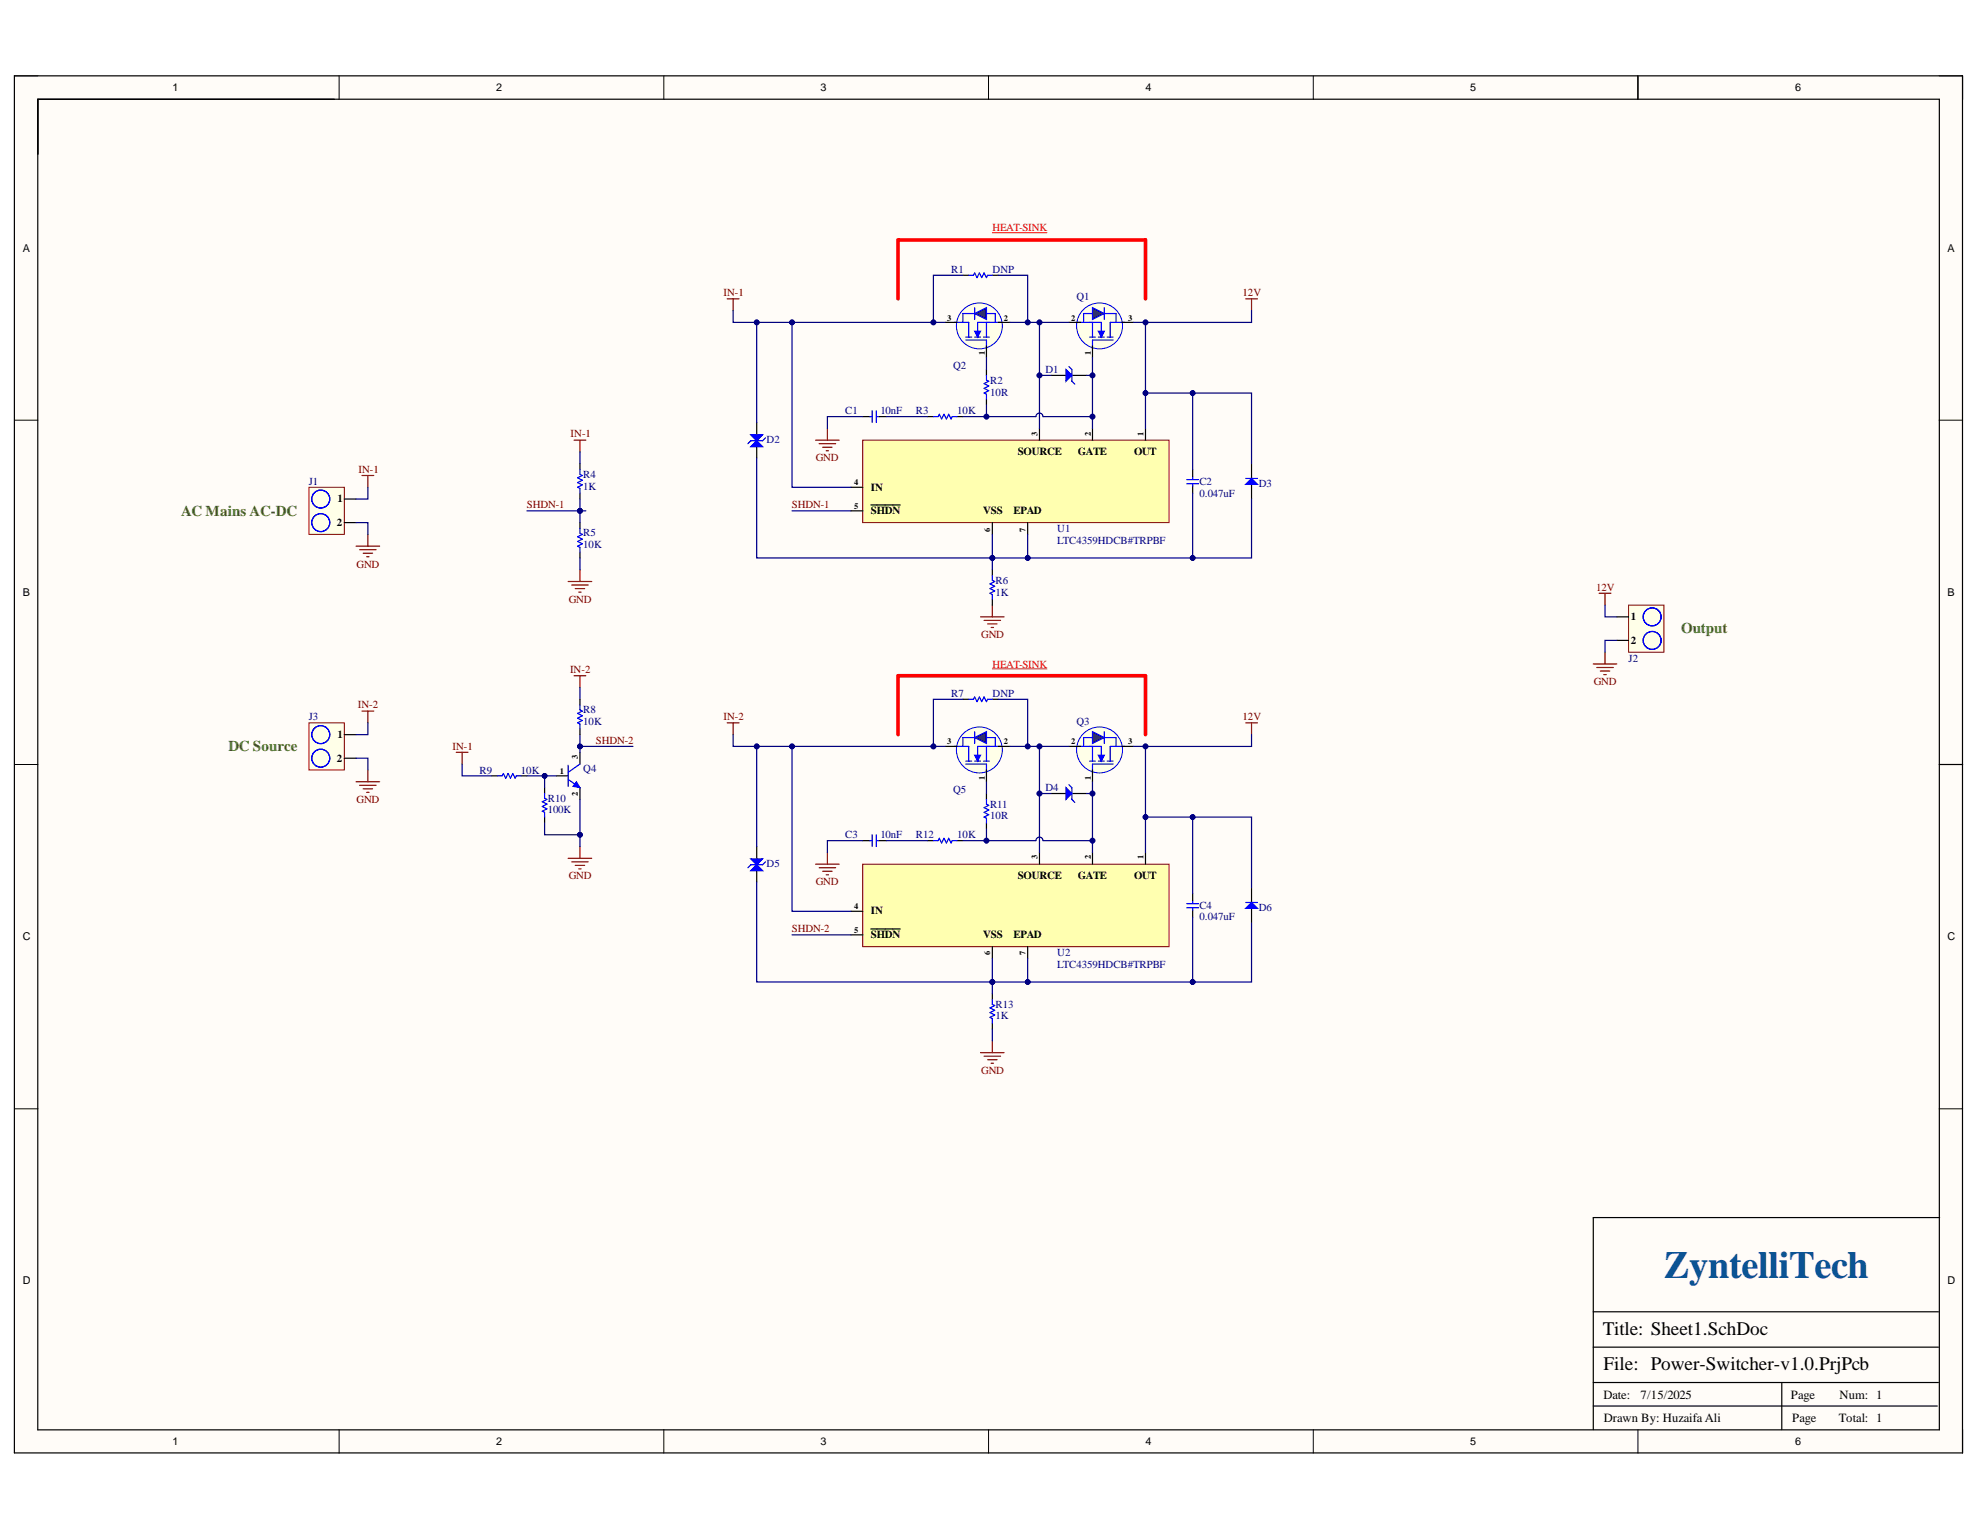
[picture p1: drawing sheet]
<svg xmlns="http://www.w3.org/2000/svg" width="279mm" height="216mm" viewBox="0 0 279 216" stroke-linecap="round" stroke-linejoin="round" font-family="sans-serif">
<defs><g id="words">
<text font-size="5.4" fill="#0b5394" x="234.8" y="180.3">ZyntelliTech</text>
<g font-size="2.7">
<text x="226.2" y="188.3">Title: Sheet1.SchDoc</text>
<text x="226.3" y="193.3">File: Power-Switcher-v1.0.PrjPcb</text>
</g>
<g font-size="2.1" fill="#38761d">
<text x="25.5" y="72.8">AC Mains AC-DC</text>
<text x="237.3" y="89.4">Output</text>
<text x="32.2" y="106">DC Source</text>
</g>
<g font-size="1.8">
<text x="226.3" y="197.4">Date:</text>
<text x="231.5" y="197.4">7/15/2025</text>
<text x="252.7" y="197.4">Page</text>
<text x="259.6" y="197.4">Num: 1</text>
<text x="226.3" y="200.7">Drawn By: Huzaifa Ali</text>
<text x="252.9" y="200.7">Page</text>
<text x="259.5" y="200.7">Total: 1</text>
</g>
<g font-size="1.5">
<text x="24.4" y="12.9">1</text>
<text x="70" y="12.9">2</text>
<text x="115.8" y="12.9">3</text>
<text x="161.6" y="12.9">4</text>
<text x="207.5" y="12.9">5</text>
<text x="253.3" y="12.9">6</text>
<text x="3.2" y="35.5">A</text>
<text x="274.8" y="35.5">A</text>
<text x="143.6" y="64.3">SOURCE</text>
<text x="152.1" y="64.3">GATE</text>
<text x="160" y="64.3">OUT</text>
<text x="47.6" y="70.9">1</text>
<text x="122.9" y="69.3">IN</text>
<text x="47.5" y="74.2">2</text>
<text x="122.9" y="72.6">SHDN</text>
<text x="138.7" y="72.6">VSS</text>
<text x="143" y="72.6">EPAD</text>
<text x="3.2" y="84.1">B</text>
<text x="230.1" y="87.5">1</text>
<text x="274.8" y="84.1">B</text>
<text x="230.1" y="90.8">2</text>
<text x="47.5" y="107.5">2</text>
<text x="47.6" y="104.2">1</text>
<text x="143.6" y="124.1">SOURCE</text>
<text x="152.1" y="124.1">GATE</text>
<text x="160" y="124.1">OUT</text>
<text x="122.9" y="129">IN</text>
<text x="3.2" y="132.7">C</text>
<text x="122.9" y="132.4">SHDN</text>
<text x="138.7" y="132.4">VSS</text>
<text x="143" y="132.4">EPAD</text>
<text x="274.8" y="132.7">C</text>
<text x="3.2" y="181.2">D</text>
<text x="274.8" y="181.2">D</text>
<text x="24.4" y="203.9">1</text>
<text x="70" y="203.9">2</text>
<text x="115.8" y="203.9">3</text>
<text x="161.6" y="203.9">4</text>
<text x="207.5" y="203.9">5</text>
<text x="253.3" y="203.9">6</text>
</g>
<g font-size="1.5" fill="#f00">
<text x="140.1" y="32.6">HEAT-SINK</text>
<text x="140.1" y="94.2">HEAT-SINK</text>
</g>
<g font-size="1.5" fill="#800000">
<text x="102.1" y="41.8">IN-1</text>
<text x="175.3" y="41.8">12V</text>
<text x="80.5" y="61.7">IN-1</text>
<text x="115.1" y="65.1">GND</text>
<text x="50.6" y="66.7">IN-1</text>
<text x="74.3" y="71.7">SHDN-1</text>
<text x="111.7" y="71.7">SHDN-1</text>
<text x="50.3" y="80.1">GND</text>
<text x="225.2" y="83.4">12V</text>
<text x="80.3" y="85.1">GND</text>
<text x="80.4" y="95">IN-2</text>
<text x="138.5" y="90.1">GND</text>
<text x="50.5" y="100">IN-2</text>
<text x="102.1" y="101.6">IN-2</text>
<text x="175.3" y="101.6">12V</text>
<text x="224.9" y="96.7">GND</text>
<text x="63.9" y="105.8">IN-1</text>
<text x="84.1" y="104.9">SHDN-2</text>
<text x="50.3" y="113.3">GND</text>
<text x="80.3" y="124.1">GND</text>
<text x="115.1" y="124.9">GND</text>
<text x="111.7" y="131.6">SHDN-2</text>
<text x="138.5" y="151.5">GND</text>
</g>
<g font-size="1.5" fill="#000080">
<text x="134.2" y="38.5">R1</text>
<text x="140.1" y="38.5">DNP</text>
<text x="151.9" y="42.4">Q1</text>
<text x="134.5" y="52.1">Q2</text>
<text x="147.5" y="52.6">D1</text>
<text x="119.3" y="58.4">C1</text>
<text x="124.2" y="58.4">10nF</text>
<text x="129.2" y="58.4">R3</text>
<text x="135.1" y="58.4">10K</text>
<text x="139.7" y="54.1">R2</text>
<text x="139.7" y="55.8">10R</text>
<text x="108.2" y="62.5">D2</text>
<text x="43.6" y="68.4">J1</text>
<text x="82.3" y="67.4">R4</text>
<text x="82.3" y="69.1">1K</text>
<text x="169.2" y="68.4">C2</text>
<text x="169.2" y="70.1">0.047uF</text>
<text x="177.6" y="68.7">D3</text>
<text x="82.3" y="75.7">R5</text>
<text x="82.3" y="77.4">10K</text>
<text x="149.2" y="75.1">U1</text>
<text x="149.2" y="76.7">LTC4359HDCB#TRPBF</text>
<text x="140.5" y="82.4">R6</text>
<text x="140.5" y="84.1">1K</text>
<text x="229.8" y="93.4">J2</text>
<text x="43.6" y="101.6">J3</text>
<text x="82.3" y="100.6">R8</text>
<text x="134.2" y="98.3">R7</text>
<text x="140.1" y="98.3">DNP</text>
<text x="82.3" y="102.3">10K</text>
<text x="151.9" y="102.2">Q3</text>
<text x="67.7" y="109.2">R9</text>
<text x="73.5" y="109.2">10K</text>
<text x="77.3" y="113.1">R10</text>
<text x="82.3" y="109">Q4</text>
<text x="134.5" y="112">Q5</text>
<text x="139.7" y="114">R11</text>
<text x="147.5" y="111.6">D4</text>
<text x="77.3" y="114.7">100K</text>
<text x="119.3" y="118.3">C3</text>
<text x="124.2" y="118.3">10nF</text>
<text x="129.2" y="118.3">R12</text>
<text x="135.1" y="118.3">10K</text>
<text x="139.7" y="115.6">10R</text>
<text x="108.2" y="122.4">D5</text>
<text x="169.2" y="128.3">C4</text>
<text x="169.2" y="129.9">0.047uF</text>
<text x="177.6" y="128.5">D6</text>
<text x="149.2" y="134.9">U2</text>
<text x="149.2" y="136.6">LTC4359HDCB#TRPBF</text>
<text x="140.5" y="142.2">R13</text>
<text x="140.5" y="143.8">1K</text>
</g>
<g font-size="1.2">
<text x="133.6" y="45.2">3</text>
<text x="141.7" y="45.2">2</text>
<text x="151.1" y="45.2">2</text>
<text x="159.2" y="45.2">3</text>
<text x="139" y="50.1" transform="rotate(-90 139 50.1)">1</text>
<text x="153.9" y="50.1" transform="rotate(-90 153.9 50.1)">1</text>
<text x="146.4" y="61.5" transform="rotate(-90 146.4 61.5)">3</text>
<text x="153.9" y="61.5" transform="rotate(-90 153.9 61.5)">2</text>
<text x="161.4" y="61.5" transform="rotate(-90 161.4 61.5)">1</text>
<text x="120.5" y="71.8">5</text>
<text x="120.5" y="68.5">4</text>
<text x="139.7" y="75" transform="rotate(-90 139.7 75)">6</text>
<text x="144.7" y="75" transform="rotate(-90 144.7 75)">7</text>
<text x="81.5" y="107.1" transform="rotate(-90 81.5 107.1)">3</text>
<text x="133.6" y="105">3</text>
<text x="141.7" y="105">2</text>
<text x="151.1" y="105">2</text>
<text x="159.2" y="105">3</text>
<text x="79" y="109.2">1</text>
<text x="81.5" y="112.4" transform="rotate(-90 81.5 112.4)">2</text>
<text x="139" y="110" transform="rotate(-90 139 110)">1</text>
<text x="153.9" y="110" transform="rotate(-90 153.9 110)">1</text>
<text x="146.4" y="121.3" transform="rotate(-90 146.4 121.3)">3</text>
<text x="153.9" y="121.3" transform="rotate(-90 153.9 121.3)">2</text>
<text x="161.4" y="121.3" transform="rotate(-90 161.4 121.3)">1</text>
<text x="120.5" y="131.7">5</text>
<text x="120.5" y="128.3">4</text>
<text x="139.7" y="134.8" transform="rotate(-90 139.7 134.8)">6</text>
<text x="144.7" y="134.8" transform="rotate(-90 144.7 134.8)">7</text>
</g>
</g></defs>
<g fill="#fffcf8">
<path d="M2 10.7h275v194.4h-275z" fill-rule="evenodd"/>
<path d="M5.4 14h268.2v187.7h-268.2z" fill-rule="evenodd"/>
</g>
<g fill="none" stroke="#000" stroke-width=".14">
<path d="M2 10.7h3.4M47.9 10.7v3.3M93.7 10.7v3.3M139.5 10.7v3.3M185.3 10.7v3.3M231.1 10.7v3.3M273.6 10.7h3.4v3.3M2 59.3h3.4M273.6 59.3h3.4M2 107.9h3.4M273.6 107.9h3.4M2 156.5h3.4"/>
<path d="M273.6 156.5h3.4M47.9 201.7v3.4M93.7 201.7v3.4M139.5 201.7v3.4M185.3 201.7v3.4M231.1 201.7v3.4M277 201.7v3.4"/>
</g>
<path d="M2 10.7h274.9v194.3h-274.9zM5.3 14h268.4v187.8h-268.4zM231.1 10.7v3.3M273.7 107.9h3.3M273.7 171.8h-48.9v29.9M224.8 198.4h48.6M224.8 195.1h48.7M224.8 190.1h48.7M224.8 185.1h48.7M251.4 195.1v6.6" fill="none" stroke="#000" stroke-width=".17"/>
<path d="M43.6 68.8h5v6.6h-5z" fill-rule="evenodd" fill="#ffffe8"/>
<path d="M43.6 68.8h5v6.6h-5z" fill="none" stroke="#800000" stroke-width=".14"/>
<path d="M48.6 70.4h1.6M48.6 73.7h1.6" fill="none" stroke="#000" stroke-width=".17"/>
<g fill="none" stroke="#00f" stroke-width=".17">
<circle cx="45.3" cy="70.4" r="1.27"/>
<circle cx="45.3" cy="73.7" r="1.27"/>
</g>
<path d="M43.6 102h5v6.7h-5z" fill-rule="evenodd" fill="#ffffe8"/>
<path d="M43.6 102h5v6.7h-5z" fill="none" stroke="#800000" stroke-width=".14"/>
<path d="M48.6 103.7h1.6M48.6 107h1.6" fill="none" stroke="#000" stroke-width=".17"/>
<g fill="none" stroke="#00f" stroke-width=".17">
<circle cx="45.3" cy="107" r="1.27"/>
<circle cx="45.3" cy="103.7" r="1.27"/>
</g>
<g fill="none" stroke="#800000" stroke-width=".17">
<path d="M50.2 77.1h3.4M50.7 77.6h2.4M51.1 67.1h1.6M51.2 78.1h1.4M51.7 78.6h.4M51.9 67.1v1.7M51.9 75.4v1.7M50.2 110.3h3.4M50.7 110.8h2.4M51.1 100.3h1.6M51.2 111.3h1.4M51.7 111.8h.4"/>
<path d="M51.9 100.3v1.7M51.9 108.7v1.6"/>
</g>
<path d="M121.7 62.1h43.3v11.6h-43.3z" fill-rule="evenodd" fill="#ffffb0"/>
<path d="M121.7 62.1h43.3v11.6h-43.3z" fill="none" stroke="#800000" stroke-width=".14"/>
<path d="M120.1 72.1h1.6M120.1 68.8h1.6M122.9 71.3h4.1M140 73.7v1.7M145 73.7v1.7M146.7 60.4v1.7M154.2 60.4v1.7M161.6 60.4v1.7" fill="none" stroke="#000" stroke-width=".17"/>
<circle cx="155.2" cy="46" r="3.2" fill="#ffffe8"/>
<circle cx="155.2" cy="46" r="3.2" fill="none" stroke="#00f" stroke-width=".14"/>
<path d="M152.1 45.5h3.3v2.1M153.7 47.6h.9M154.2 45.5v2.1M155 47.6h.8M156.2 47.6h.9M157.1 48h-2.9v1.2M158.7 45.5h-2v2.1" fill="none" stroke="#00f" stroke-width=".17"/>
<path d="M155 46.7h.8l-.4 .9z" fill="#00f"/>
<path d="M152.9 45.5v-1.3h4.6v1.3M155 46.7h.8l-.4 .9zM155.8 43.4v1.7" fill="none" stroke="#00f" stroke-width=".17"/>
<path d="M150.8 45.5h1.7M158.3 45.5h1.7" fill="none" stroke="#000" stroke-width=".17"/>
<path d="M154.2 43.4l1.6 .8-1.6 .9z" fill="#073763"/>
<path d="M154.2 43.4l1.6 .8-1.6 .9z" fill="none" stroke="#00f" stroke-width=".17"/>
<path d="M154.2 48.8v1.7" fill="none" stroke="#000" stroke-width=".17"/>
<circle cx="138.2" cy="46" r="3.2" fill="#ffffe8"/>
<circle cx="138.2" cy="46" r="3.2" fill="none" stroke="#00f" stroke-width=".14"/>
<path d="M134.6 45.5h2.1v2.1M136.3 48h2.9v1.2M136.3 47.6h.8M137.5 47.6h.9M138.8 47.6h.8M139.2 45.5v2.1M141.3 45.5h-3.3v2.1" fill="none" stroke="#00f" stroke-width=".17"/>
<path d="M137.5 46.7h.9l-.4 .9z" fill="#00f"/>
<path d="M135.9 45.5v-1.3h4.5v1.3M137.5 46.7h.9l-.4 .9zM137.5 43.4v1.7" fill="none" stroke="#00f" stroke-width=".17"/>
<path d="M133.4 45.5h1.6M140.9 45.5h1.6" fill="none" stroke="#000" stroke-width=".17"/>
<path d="M137.5 44.2l1.7-.8v1.7z" fill="#073763"/>
<path d="M137.5 44.2l1.7-.8v1.7zM167.5 68.3h1.6M167.5 67.7h1.6M168.3 67.3v.3M168.3 68.3v.3" fill="none" stroke="#00f" stroke-width=".17"/>
<path d="M139.2 48.8v1.7M168.3 66.3v1M168.3 68.5v1.1M176.6 65.4v2.1M176.6 68.3v2.1" fill="none" stroke="#000" stroke-width=".17"/>
<path d="M138.4 87h3.3M138.9 87.5h2.3M139.4 88h1.3M139.9 88.5h.3M140 85.4v1.6" fill="none" stroke="#800000" stroke-width=".17"/>
<path d="M176.6 67.5l.8 .8h-1.6z" fill="#00f"/>
<path d="M122.7 58.8h.4M123.1 58v1.6M123.7 58v1.6M123.7 58.8h.4M131.7 58.8h.7l.1-.3 .4 .6 .3-.6 .3 .6 .4-.6 .3 .6 .2-.3h.6M139.2 53v.6l.3 .2-.6 .3 .6 .4-.6 .3 .6 .3-.6 .4 .3 .1v.7M175.8 67.5h1.6M176.6 67.5l.8 .8h-1.6z" fill="none" stroke="#00f" stroke-width=".17"/>
<path d="M102.6 42.2h1.7M103.5 42.2v1.6M175.8 42.2h1.6M176.6 42.2v1.6M115.1 62.1h3.3M115.6 62.6h2.3M116.1 63.1h1.3M116.6 63.6h.3M116.8 60.4v1.7" fill="none" stroke="#800000" stroke-width=".17"/>
<path d="M106.8 59.6v1.7M121.7 58.8h1.1M124.1 58.8h1M130.9 58.8h.8M135 58.8h.9M139.2 52.1v.9M139.2 56.3v.8M106.8 62.9v1.7" fill="none" stroke="#000" stroke-width=".17"/>
<path d="M105.9 63l.9-.8 .8 .8z" fill="#00f"/>
<path d="M105.9 63l.9-.8 .8 .8zM108 61.8l-.4 .4h-1.7l-.4 .4" fill="none" stroke="#00f" stroke-width=".17"/>
<path d="M105.9 61.4h1.7l-.8 .8z" fill="#00f"/>
<path d="M105.9 61.4h1.7l-.8 .8z" fill="none" stroke="#00f" stroke-width=".17"/>
<path d="M229.8 85.4h5v6.6h-5z" fill-rule="evenodd" fill="#ffffe8"/>
<path d="M229.8 85.4h5v6.6h-5z" fill="none" stroke="#800000" stroke-width=".14"/>
<path d="M228.1 87h1.7M228.1 90.4h1.7" fill="none" stroke="#000" stroke-width=".17"/>
<g fill="none" stroke="#00f" stroke-width=".17">
<circle cx="233.1" cy="90.4" r="1.27"/>
<circle cx="233.1" cy="87" r="1.27"/>
</g>
<path d="M224.8 93.7h3.3M225.3 94.2h2.4M225.7 83.7h1.6M225.8 94.7h1.4M226.3 95.2h.4M226.5 83.7v1.7M226.5 92v1.7" fill="none" stroke="#800000" stroke-width=".17"/>
<path d="M121.7 121.9h43.3v11.7h-43.3z" fill-rule="evenodd" fill="#ffffb0"/>
<path d="M121.7 121.9h43.3v11.7h-43.3z" fill="none" stroke="#800000" stroke-width=".14"/>
<path d="M120.1 131.9h1.6M120.1 128.6h1.6M122.9 131.1h4.1M140 133.6v1.6M145 133.6v1.6M146.7 120.3v1.6M154.2 120.3v1.6M161.6 120.3v1.6" fill="none" stroke="#000" stroke-width=".17"/>
<circle cx="155.2" cy="105.8" r="3.2" fill="#ffffe8"/>
<circle cx="155.2" cy="105.8" r="3.2" fill="none" stroke="#00f" stroke-width=".14"/>
<path d="M152.1 105.3h3.3v2.1M153.7 107.4h.9M154.2 105.3v2.1M155 107.4h.8M156.2 107.4h.9M157.1 107.8h-2.9v1.3M158.7 105.3h-2v2.1" fill="none" stroke="#00f" stroke-width=".17"/>
<path d="M155 106.6h.8l-.4 .8z" fill="#00f"/>
<path d="M152.9 105.3v-1.2h4.6v1.2M155 106.6h.8l-.4 .8zM155.8 103.2v1.7" fill="none" stroke="#00f" stroke-width=".17"/>
<path d="M150.8 105.3h1.7M158.3 105.3h1.7" fill="none" stroke="#000" stroke-width=".17"/>
<path d="M154.2 103.2l1.6 .9-1.6 .8z" fill="#073763"/>
<path d="M154.2 103.2l1.6 .9-1.6 .8z" fill="none" stroke="#00f" stroke-width=".17"/>
<path d="M154.2 108.7v1.6" fill="none" stroke="#000" stroke-width=".17"/>
<circle cx="138.2" cy="105.8" r="3.2" fill="#ffffe8"/>
<circle cx="138.2" cy="105.8" r="3.2" fill="none" stroke="#00f" stroke-width=".14"/>
<path d="M134.6 105.3h2.1v2.1M136.3 107.8h2.9v1.3M136.3 107.4h.8M137.5 107.4h.9M138.8 107.4h.8M139.2 105.3v2.1M141.3 105.3h-3.3v2.1" fill="none" stroke="#00f" stroke-width=".17"/>
<path d="M137.5 106.6h.9l-.4 .8z" fill="#00f"/>
<path d="M135.9 105.3v-1.2h4.5v1.2M137.5 106.6h.9l-.4 .8zM137.5 103.2v1.7" fill="none" stroke="#00f" stroke-width=".17"/>
<path d="M133.4 105.3h1.6M140.9 105.3h1.6" fill="none" stroke="#000" stroke-width=".17"/>
<path d="M137.5 104.1l1.7-.9v1.7z" fill="#073763"/>
<path d="M137.5 104.1l1.7-.9v1.7zM167.5 128.1h1.6M167.5 127.5h1.6M168.3 127.1v.3M168.3 128.1v.3" fill="none" stroke="#00f" stroke-width=".17"/>
<path d="M139.2 108.7v1.6M168.3 126.1v1M168.3 128.3v1.1M176.6 125.3v2M176.6 128.2v2.1" fill="none" stroke="#000" stroke-width=".17"/>
<path d="M138.4 148.5h3.3M138.9 149h2.3M139.4 149.5h1.3M139.9 150h.3M140 146.9v1.6" fill="none" stroke="#800000" stroke-width=".17"/>
<path d="M176.6 127.3l.8 .9h-1.6z" fill="#00f"/>
<path d="M122.7 118.6h.4M123.1 117.8v1.7M123.7 117.8v1.7M123.7 118.6h.4M131.7 118.6h.7l.1-.3 .4 .7 .3-.7 .3 .7 .4-.7 .3 .7 .2-.4h.6M139.2 112.8v.7l.3 .1-.6 .4 .6 .3-.6 .3 .6 .4-.6 .3 .3 .2v.6M175.8 127.3h1.6M176.6 127.3l.8 .9h-1.6z" fill="none" stroke="#00f" stroke-width=".17"/>
<path d="M102.6 102h1.7M103.5 102v1.7M175.8 102h1.6M176.6 102v1.7M115.1 121.9h3.3M115.6 122.4h2.3M116.1 122.9h1.3M116.6 123.4h.3M116.8 120.3v1.6" fill="none" stroke="#800000" stroke-width=".17"/>
<path d="M106.8 119.5v1.6M121.7 118.6h1.1M124.1 118.6h1M130.9 118.6h.8M135 118.6h.9M139.2 112v.8M139.2 116.1v.9M106.8 122.8v1.6" fill="none" stroke="#000" stroke-width=".17"/>
<path d="M105.9 122.9l.9-.9 .8 .9z" fill="#00f"/>
<path d="M105.9 122.9l.9-.9 .8 .9zM108 121.6l-.4 .4h-1.7l-.4 .4" fill="none" stroke="#00f" stroke-width=".17"/>
<path d="M105.9 121.2h1.7l-.8 .8z" fill="#00f"/>
<path d="M81.8 66.3v.6l.4 .2-.7 .3 .7 .4-.7 .3 .7 .3-.7 .4 .3 .1v.7M81.8 74.6v.6l.4 .2-.7 .3 .7 .4-.7 .3 .7 .3-.7 .4 .3 .1v.7M140 81.2v.7l.4 .2-.7 .3 .7 .3-.7 .4 .7 .3-.7 .3 .3 .2v.7M80.2 110l1.6 1.1M80.2 108v3M81.8 107.8l-1.6 1.2M105.9 121.2h1.7l-.8 .8zM140 141.1v.6l.4 .2-.7 .3 .7 .4-.7 .3 .7 .3-.7 .4 .3 .1v.7" fill="none" stroke="#00f" stroke-width=".17"/>
<path d="M81.8 65.4v.9M81.8 69.6v.8M81.8 73.7v.9M81.8 77.9v.8M140 80.4v.8M140 84.6v.8M78.5 109.5h1.7M81.8 106.2v1.6M81.8 111.1v1.7M140 140.2v.9M140 144.4v.8" fill="none" stroke="#000" stroke-width=".17"/>
<path d="M81 62.1h1.7M81.8 62.1v1.7M80.2 82.1h3.3M80.7 82.6h2.3M81.2 83.1h1.3M81.7 83.6h.3M81.8 80.4v1.7" fill="none" stroke="#800000" stroke-width=".17"/>
<path d="M81.3 110.3l.5 .8-1-.1z" fill="#00f"/>
<path d="M81.3 110.3l.5 .8-1-.1z" fill="none" stroke="#00f" stroke-width=".14"/>
<path d="M81 95.4h1.7M81.8 95.4v1.6M64.4 106.2h1.6M65.2 106.2v1.6M81.8 119.5v1.6M80.2 121.1h3.3M80.7 121.6h2.3M81.2 122.1h1.3M81.7 122.6h.3" fill="none" stroke="#800000" stroke-width=".17"/>
<path d="M135.9 38.8h.8M140 38.8h.9M148.3 53h2.1M151.3 53h2M135.9 98.7h.8M140 98.7h.9M69.4 109.5h.8M73.5 109.5h.9M76.8 111.1v.9M76.8 115.3v.8" fill="none" stroke="#000" stroke-width=".17"/>
<path d="M136.7 38.8h.7l.1-.3 .4 .7 .3-.7 .3 .7 .4-.7 .3 .7 .2-.4h.6M136.7 98.7h.7l.1-.4 .4 .7 .3-.7 .3 .7 .4-.7 .3 .7 .2-.3h.6M70.2 109.5h.7l.1-.4 .4 .7 .3-.7 .3 .7 .4-.7 .3 .7 .2-.3h.6M76.8 112v.6l.4 .2-.7 .3 .7 .4-.7 .3 .7 .3-.7 .4 .3 .1v.7" fill="none" stroke="#00f" stroke-width=".17"/>
<path d="M150.4 52.1l.9 .9-.9 .8z" fill="#00f"/>
<path d="M150.4 52.1l.9 .9-.9 .8zM150.8 51.7l.5 .4v1.7l.4 .4" fill="none" stroke="#00f" stroke-width=".17"/>
<path d="M142.5 45.5h8.3M50.2 73.7h1.7v1.7M51.9 68.8v1.6h-1.7M50.2 107h1.7v1.7M51.9 102v1.7h-1.7" fill="none" stroke="#000080" stroke-width=".17"/>
<circle cx="145" cy="45.5" r=".33" fill="#000080"/>
<circle cx="145" cy="45.5" r=".33" fill="none" stroke="#000080" stroke-width=".14"/>
<circle cx="146.7" cy="45.5" r=".33" fill="#000080"/>
<circle cx="146.7" cy="45.5" r=".33" fill="none" stroke="#000080" stroke-width=".14"/>
<path d="M146.7 45.5v14.9" fill="none" stroke="#000080" stroke-width=".17"/>
<circle cx="146.7" cy="53" r=".33" fill="#000080"/>
<circle cx="146.7" cy="53" r=".33" fill="none" stroke="#000080" stroke-width=".14"/>
<circle cx="146.7" cy="45.5" r=".33" fill="#000080"/>
<circle cx="146.7" cy="45.5" r=".33" fill="none" stroke="#000080" stroke-width=".14"/>
<path d="M154.2 50.5v9.9" fill="none" stroke="#000080" stroke-width=".17"/>
<circle cx="154.2" cy="58.8" r=".33" fill="#000080"/>
<circle cx="154.2" cy="58.8" r=".33" fill="none" stroke="#000080" stroke-width=".14"/>
<circle cx="154.2" cy="53" r=".33" fill="#000080"/>
<circle cx="154.2" cy="53" r=".33" fill="none" stroke="#000080" stroke-width=".14"/>
<path d="M160 45.5h1.6v14.9" fill="none" stroke="#000080" stroke-width=".17"/>
<circle cx="161.6" cy="55.5" r=".33" fill="#000080"/>
<circle cx="161.6" cy="55.5" r=".33" fill="none" stroke="#000080" stroke-width=".14"/>
<circle cx="161.6" cy="45.5" r=".33" fill="#000080"/>
<circle cx="161.6" cy="45.5" r=".33" fill="none" stroke="#000080" stroke-width=".14"/>
<path d="M161.6 55.5h6.7v10.8" fill="none" stroke="#000080" stroke-width=".17"/>
<circle cx="168.3" cy="55.5" r=".33" fill="#000080"/>
<circle cx="168.3" cy="55.5" r=".33" fill="none" stroke="#000080" stroke-width=".14"/>
<circle cx="161.6" cy="55.5" r=".33" fill="#000080"/>
<circle cx="161.6" cy="55.5" r=".33" fill="none" stroke="#000080" stroke-width=".14"/>
<path d="M168.3 55.5h8.3v9.9" fill="none" stroke="#000080" stroke-width=".17"/>
<circle cx="168.3" cy="55.5" r=".33" fill="#000080"/>
<circle cx="168.3" cy="55.5" r=".33" fill="none" stroke="#000080" stroke-width=".14"/>
<path d="M140 75.4v5" fill="none" stroke="#000080" stroke-width=".17"/>
<circle cx="140" cy="78.7" r=".33" fill="#000080"/>
<circle cx="140" cy="78.7" r=".33" fill="none" stroke="#000080" stroke-width=".14"/>
<path d="M145 75.4v3.3" fill="none" stroke="#000080" stroke-width=".17"/>
<circle cx="145" cy="78.7" r=".33" fill="#000080"/>
<circle cx="145" cy="78.7" r=".33" fill="none" stroke="#000080" stroke-width=".14"/>
<path d="M168.3 69.6v9.1" fill="none" stroke="#000080" stroke-width=".17"/>
<circle cx="168.3" cy="78.7" r=".33" fill="#000080"/>
<circle cx="168.3" cy="78.7" r=".33" fill="none" stroke="#000080" stroke-width=".14"/>
<path d="M176.6 70.4v8.3h-36.6" fill="none" stroke="#000080" stroke-width=".17"/>
<circle cx="140" cy="78.7" r=".33" fill="#000080"/>
<circle cx="140" cy="78.7" r=".33" fill="none" stroke="#000080" stroke-width=".14"/>
<circle cx="145" cy="78.7" r=".33" fill="#000080"/>
<circle cx="145" cy="78.7" r=".33" fill="none" stroke="#000080" stroke-width=".14"/>
<circle cx="168.3" cy="78.7" r=".33" fill="#000080"/>
<circle cx="168.3" cy="78.7" r=".33" fill="none" stroke="#000080" stroke-width=".14"/>
<path d="M176.6 43.8v1.7h-15" fill="none" stroke="#000080" stroke-width=".17"/>
<circle cx="161.6" cy="45.5" r=".33" fill="#000080"/>
<circle cx="161.6" cy="45.5" r=".33" fill="none" stroke="#000080" stroke-width=".14"/>
<path d="M139.2 57.1v1.7h7a.5 .5 0 0 1 .5-.5 .5 .5 0 0 1 .5 .5h7M139.2 50.5v1.6" fill="none" stroke="#000080" stroke-width=".17"/>
<circle cx="139.2" cy="58.8" r=".33" fill="#000080"/>
<circle cx="139.2" cy="58.8" r=".33" fill="none" stroke="#000080" stroke-width=".14"/>
<circle cx="154.2" cy="58.8" r=".33" fill="#000080"/>
<circle cx="154.2" cy="58.8" r=".33" fill="none" stroke="#000080" stroke-width=".14"/>
<path d="M135.9 58.8h3.3" fill="none" stroke="#000080" stroke-width=".17"/>
<circle cx="139.2" cy="58.8" r=".33" fill="#000080"/>
<circle cx="139.2" cy="58.8" r=".33" fill="none" stroke="#000080" stroke-width=".14"/>
<path d="M111.8 45.5v23.3h8.3M121.7 58.8h-4.9v1.6M125.1 58.8h5.8" fill="none" stroke="#000080" stroke-width=".17"/>
<circle cx="111.8" cy="45.5" r=".33" fill="#000080"/>
<circle cx="111.8" cy="45.5" r=".33" fill="none" stroke="#000080" stroke-width=".14"/>
<path d="M106.8 45.5v14.1" fill="none" stroke="#000080" stroke-width=".17"/>
<circle cx="106.8" cy="45.5" r=".33" fill="#000080"/>
<circle cx="106.8" cy="45.5" r=".33" fill="none" stroke="#000080" stroke-width=".14"/>
<path d="M106.8 64.6v14.1h33.2" fill="none" stroke="#000080" stroke-width=".17"/>
<circle cx="140" cy="78.7" r=".33" fill="#000080"/>
<circle cx="140" cy="78.7" r=".33" fill="none" stroke="#000080" stroke-width=".14"/>
<path d="M103.5 43.8v1.7h29.9" fill="none" stroke="#000080" stroke-width=".17"/>
<circle cx="131.7" cy="45.5" r=".33" fill="#000080"/>
<circle cx="131.7" cy="45.5" r=".33" fill="none" stroke="#000080" stroke-width=".14"/>
<circle cx="111.8" cy="45.5" r=".33" fill="#000080"/>
<circle cx="111.8" cy="45.5" r=".33" fill="none" stroke="#000080" stroke-width=".14"/>
<circle cx="106.8" cy="45.5" r=".33" fill="#000080"/>
<circle cx="106.8" cy="45.5" r=".33" fill="none" stroke="#000080" stroke-width=".14"/>
<path d="M226.5 85.4v1.6h1.6M228.1 90.4h-1.6v1.6M142.5 105.3h8.3" fill="none" stroke="#000080" stroke-width=".17"/>
<circle cx="145" cy="105.3" r=".33" fill="#000080"/>
<circle cx="145" cy="105.3" r=".33" fill="none" stroke="#000080" stroke-width=".14"/>
<circle cx="146.7" cy="105.3" r=".33" fill="#000080"/>
<circle cx="146.7" cy="105.3" r=".33" fill="none" stroke="#000080" stroke-width=".14"/>
<path d="M146.7 105.3v15" fill="none" stroke="#000080" stroke-width=".17"/>
<circle cx="146.7" cy="112" r=".33" fill="#000080"/>
<circle cx="146.7" cy="112" r=".33" fill="none" stroke="#000080" stroke-width=".14"/>
<circle cx="146.7" cy="105.3" r=".33" fill="#000080"/>
<circle cx="146.7" cy="105.3" r=".33" fill="none" stroke="#000080" stroke-width=".14"/>
<path d="M154.2 110.3v10" fill="none" stroke="#000080" stroke-width=".17"/>
<circle cx="154.2" cy="118.6" r=".33" fill="#000080"/>
<circle cx="154.2" cy="118.6" r=".33" fill="none" stroke="#000080" stroke-width=".14"/>
<circle cx="154.2" cy="112" r=".33" fill="#000080"/>
<circle cx="154.2" cy="112" r=".33" fill="none" stroke="#000080" stroke-width=".14"/>
<path d="M160 105.3h1.6v15" fill="none" stroke="#000080" stroke-width=".17"/>
<circle cx="161.6" cy="115.3" r=".33" fill="#000080"/>
<circle cx="161.6" cy="115.3" r=".33" fill="none" stroke="#000080" stroke-width=".14"/>
<circle cx="161.6" cy="105.3" r=".33" fill="#000080"/>
<circle cx="161.6" cy="105.3" r=".33" fill="none" stroke="#000080" stroke-width=".14"/>
<path d="M161.6 115.3h6.7v10.8M140 145.2v1.7" fill="none" stroke="#000080" stroke-width=".17"/>
<circle cx="168.3" cy="115.3" r=".33" fill="#000080"/>
<circle cx="168.3" cy="115.3" r=".33" fill="none" stroke="#000080" stroke-width=".14"/>
<circle cx="161.6" cy="115.3" r=".33" fill="#000080"/>
<circle cx="161.6" cy="115.3" r=".33" fill="none" stroke="#000080" stroke-width=".14"/>
<path d="M168.3 115.3h8.3v10" fill="none" stroke="#000080" stroke-width=".17"/>
<circle cx="168.3" cy="115.3" r=".33" fill="#000080"/>
<circle cx="168.3" cy="115.3" r=".33" fill="none" stroke="#000080" stroke-width=".14"/>
<path d="M140 135.2v5" fill="none" stroke="#000080" stroke-width=".17"/>
<circle cx="140" cy="138.6" r=".33" fill="#000080"/>
<circle cx="140" cy="138.6" r=".33" fill="none" stroke="#000080" stroke-width=".14"/>
<path d="M145 135.2v3.4" fill="none" stroke="#000080" stroke-width=".17"/>
<circle cx="145" cy="138.6" r=".33" fill="#000080"/>
<circle cx="145" cy="138.6" r=".33" fill="none" stroke="#000080" stroke-width=".14"/>
<path d="M168.3 129.4v9.2" fill="none" stroke="#000080" stroke-width=".17"/>
<circle cx="168.3" cy="138.6" r=".33" fill="#000080"/>
<circle cx="168.3" cy="138.6" r=".33" fill="none" stroke="#000080" stroke-width=".14"/>
<path d="M176.6 130.3v8.3h-36.6" fill="none" stroke="#000080" stroke-width=".17"/>
<circle cx="140" cy="138.6" r=".33" fill="#000080"/>
<circle cx="140" cy="138.6" r=".33" fill="none" stroke="#000080" stroke-width=".14"/>
<circle cx="145" cy="138.6" r=".33" fill="#000080"/>
<circle cx="145" cy="138.6" r=".33" fill="none" stroke="#000080" stroke-width=".14"/>
<circle cx="168.3" cy="138.6" r=".33" fill="#000080"/>
<circle cx="168.3" cy="138.6" r=".33" fill="none" stroke="#000080" stroke-width=".14"/>
<path d="M176.6 103.7v1.6h-15" fill="none" stroke="#000080" stroke-width=".17"/>
<circle cx="161.6" cy="105.3" r=".33" fill="#000080"/>
<circle cx="161.6" cy="105.3" r=".33" fill="none" stroke="#000080" stroke-width=".14"/>
<path d="M139.2 117v1.6h7a.5 .5 0 0 1 .5-.5 .5 .5 0 0 1 .5 .5h7M139.2 110.3v1.7" fill="none" stroke="#000080" stroke-width=".17"/>
<circle cx="139.2" cy="118.6" r=".33" fill="#000080"/>
<circle cx="139.2" cy="118.6" r=".33" fill="none" stroke="#000080" stroke-width=".14"/>
<circle cx="154.2" cy="118.6" r=".33" fill="#000080"/>
<circle cx="154.2" cy="118.6" r=".33" fill="none" stroke="#000080" stroke-width=".14"/>
<path d="M135.9 118.6h3.3" fill="none" stroke="#000080" stroke-width=".17"/>
<circle cx="139.2" cy="118.6" r=".33" fill="#000080"/>
<circle cx="139.2" cy="118.6" r=".33" fill="none" stroke="#000080" stroke-width=".14"/>
<path d="M111.8 105.3v23.3h8.3M121.7 118.6h-4.9v1.7M125.1 118.6h5.8" fill="none" stroke="#000080" stroke-width=".17"/>
<circle cx="111.8" cy="105.3" r=".33" fill="#000080"/>
<circle cx="111.8" cy="105.3" r=".33" fill="none" stroke="#000080" stroke-width=".14"/>
<path d="M106.8 105.3v14.2" fill="none" stroke="#000080" stroke-width=".17"/>
<circle cx="106.8" cy="105.3" r=".33" fill="#000080"/>
<circle cx="106.8" cy="105.3" r=".33" fill="none" stroke="#000080" stroke-width=".14"/>
<path d="M106.8 124.4v14.2h33.2" fill="none" stroke="#000080" stroke-width=".17"/>
<circle cx="140" cy="138.6" r=".33" fill="#000080"/>
<circle cx="140" cy="138.6" r=".33" fill="none" stroke="#000080" stroke-width=".14"/>
<path d="M103.5 103.7v1.6h29.9" fill="none" stroke="#000080" stroke-width=".17"/>
<circle cx="131.7" cy="105.3" r=".33" fill="#000080"/>
<circle cx="131.7" cy="105.3" r=".33" fill="none" stroke="#000080" stroke-width=".14"/>
<circle cx="111.8" cy="105.3" r=".33" fill="#000080"/>
<circle cx="111.8" cy="105.3" r=".33" fill="none" stroke="#000080" stroke-width=".14"/>
<circle cx="106.8" cy="105.3" r=".33" fill="#000080"/>
<circle cx="106.8" cy="105.3" r=".33" fill="none" stroke="#000080" stroke-width=".14"/>
<path d="M74.4 72.1h8.3M111.8 72.1h8.3M111.8 131.9h8.3" fill="none" stroke="#000080" stroke-width=".17"/>
<circle cx="81.8" cy="72.1" r=".33" fill="#000080"/>
<circle cx="81.8" cy="72.1" r=".33" fill="none" stroke="#000080" stroke-width=".14"/>
<path d="M81.8 70.4v1.7" fill="none" stroke="#000080" stroke-width=".17"/>
<circle cx="81.8" cy="72.1" r=".33" fill="#000080"/>
<circle cx="81.8" cy="72.1" r=".33" fill="none" stroke="#000080" stroke-width=".14"/>
<path d="M81.8 72.1v1.6" fill="none" stroke="#000080" stroke-width=".17"/>
<circle cx="81.8" cy="72.1" r=".33" fill="#000080"/>
<circle cx="81.8" cy="72.1" r=".33" fill="none" stroke="#000080" stroke-width=".14"/>
<path d="M81.8 63.8v1.6M81.8 78.7v1.7M81.8 97v1.7M81.8 103.7v2.5" fill="none" stroke="#000080" stroke-width=".17"/>
<circle cx="81.8" cy="105.3" r=".33" fill="#000080"/>
<circle cx="81.8" cy="105.3" r=".33" fill="none" stroke="#000080" stroke-width=".14"/>
<path d="M81.8 105.3h7.5" fill="none" stroke="#000080" stroke-width=".17"/>
<circle cx="81.8" cy="105.3" r=".33" fill="#000080"/>
<circle cx="81.8" cy="105.3" r=".33" fill="none" stroke="#000080" stroke-width=".14"/>
<path d="M78.5 109.5h-1.7v1.6" fill="none" stroke="#000080" stroke-width=".17"/>
<circle cx="76.9" cy="109.5" r=".33" fill="#000080"/>
<circle cx="76.9" cy="109.5" r=".33" fill="none" stroke="#000080" stroke-width=".14"/>
<path d="M76.8 116.1v1.7h5" fill="none" stroke="#000080" stroke-width=".17"/>
<circle cx="81.8" cy="117.8" r=".33" fill="#000080"/>
<circle cx="81.8" cy="117.8" r=".33" fill="none" stroke="#000080" stroke-width=".14"/>
<path d="M81.8 112.8v6.7" fill="none" stroke="#000080" stroke-width=".17"/>
<circle cx="81.8" cy="117.8" r=".33" fill="#000080"/>
<circle cx="81.8" cy="117.8" r=".33" fill="none" stroke="#000080" stroke-width=".14"/>
<path d="M74.4 109.5h2.4" fill="none" stroke="#000080" stroke-width=".17"/>
<circle cx="76.9" cy="109.5" r=".33" fill="#000080"/>
<circle cx="76.9" cy="109.5" r=".33" fill="none" stroke="#000080" stroke-width=".14"/>
<path d="M140.9 38.8h4.1v6.7M65.2 107.8v1.7h4.2" fill="none" stroke="#000080" stroke-width=".17"/>
<circle cx="145" cy="45.5" r=".33" fill="#000080"/>
<circle cx="145" cy="45.5" r=".33" fill="none" stroke="#000080" stroke-width=".14"/>
<path d="M135.9 38.8h-4.2v6.7" fill="none" stroke="#000080" stroke-width=".17"/>
<circle cx="131.7" cy="45.5" r=".33" fill="#000080"/>
<circle cx="131.7" cy="45.5" r=".33" fill="none" stroke="#000080" stroke-width=".14"/>
<path d="M140.9 98.7h4.1v6.6" fill="none" stroke="#000080" stroke-width=".17"/>
<circle cx="145" cy="105.3" r=".33" fill="#000080"/>
<circle cx="145" cy="105.3" r=".33" fill="none" stroke="#000080" stroke-width=".14"/>
<path d="M135.9 98.7h-4.2v6.6" fill="none" stroke="#000080" stroke-width=".17"/>
<circle cx="131.7" cy="105.3" r=".33" fill="#000080"/>
<circle cx="131.7" cy="105.3" r=".33" fill="none" stroke="#000080" stroke-width=".14"/>
<path d="M153.3 53h.9" fill="none" stroke="#000080" stroke-width=".17"/>
<circle cx="154.2" cy="53" r=".33" fill="#000080"/>
<circle cx="154.2" cy="53" r=".33" fill="none" stroke="#000080" stroke-width=".14"/>
<path d="M146.7 53h1.6" fill="none" stroke="#000080" stroke-width=".17"/>
<circle cx="146.7" cy="53" r=".33" fill="#000080"/>
<circle cx="146.7" cy="53" r=".33" fill="none" stroke="#000080" stroke-width=".14"/>
<path d="M148.3 112h2.1M151.3 112h2" fill="none" stroke="#000" stroke-width=".17"/>
<path d="M150.4 111.1l.9 .9-.9 .8z" fill="#00f"/>
<path d="M150.4 111.1l.9 .9-.9 .8zM150.8 110.7l.5 .4v1.7l.4 .4" fill="none" stroke="#00f" stroke-width=".17"/>
<path d="M146.7 112h1.6" fill="none" stroke="#000080" stroke-width=".17"/>
<circle cx="146.7" cy="112" r=".33" fill="#000080"/>
<circle cx="146.7" cy="112" r=".33" fill="none" stroke="#000080" stroke-width=".14"/>
<path d="M153.3 112h.9" fill="none" stroke="#000080" stroke-width=".17"/>
<circle cx="154.2" cy="112" r=".33" fill="#000080"/>
<circle cx="154.2" cy="112" r=".33" fill="none" stroke="#000080" stroke-width=".14"/>
<path d="M81.8 98.7v.8M81.8 102.8v.9" fill="none" stroke="#000" stroke-width=".17"/>
<path d="M81.8 99.5v.7l.4 .1-.7 .4 .7 .3-.7 .3 .7 .4-.7 .3 .3 .2v.6" fill="none" stroke="#00f" stroke-width=".17"/>
<path d="M126.7 42.2v-8.3h34.9v8.3M126.7 103.7v-8.3h34.9v8.3" fill="none" stroke="#f00" stroke-width=".51"/>
<path d="M140 32.8h7.7M140 94.4h7.7" fill="none" stroke="#f00" stroke-width=".14"/>
<use href="#words"/>
</svg>
